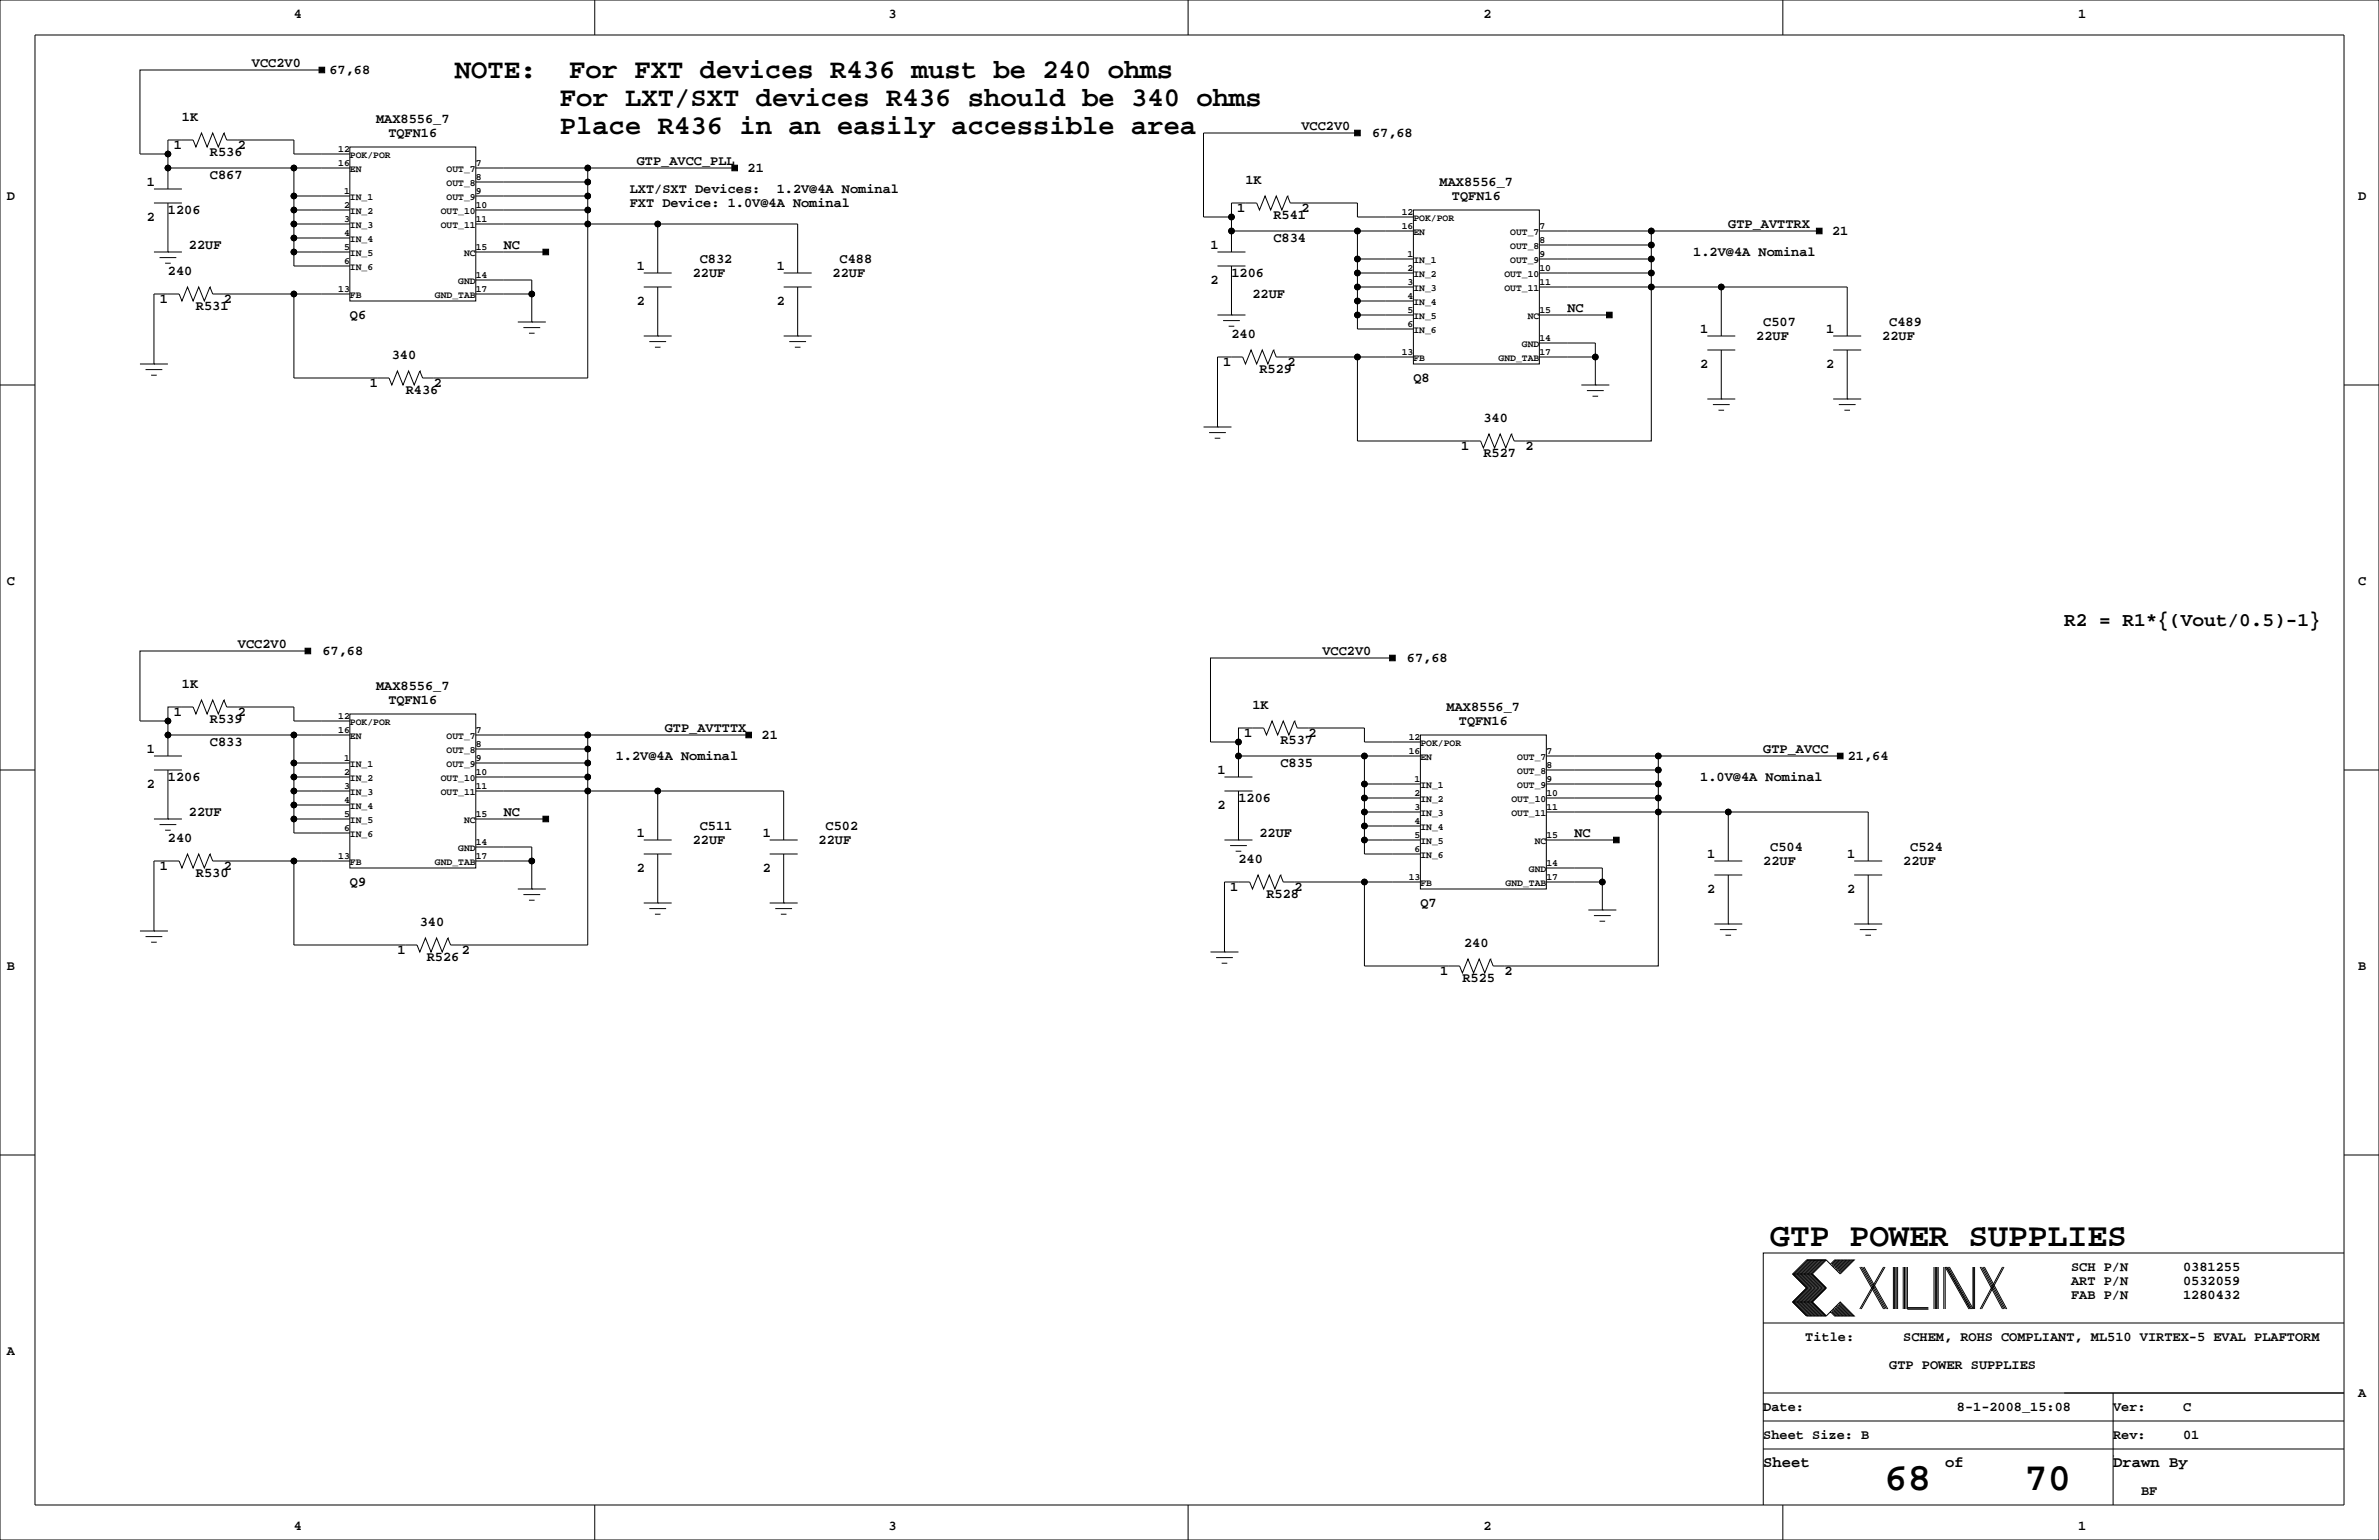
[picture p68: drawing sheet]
<svg xmlns="http://www.w3.org/2000/svg" width="432mm" height="279mm" viewBox="0 0 432 279" stroke-linecap="round" stroke-linejoin="round" font-family="sans-serif">
<defs><g id="words">
<g font-size="7.1">
<text x="342.1" y="270.3">68</text>
<text x="367.5" y="270.3">70</text>
</g>
<text font-size="6" x="321.3" y="226.1">GTP POWER SUPPLIES</text>
<g font-size="4.9">
<text x="82.5" y="14.2">NOTE:</text>
<text x="103.3" y="14.2">For FXT devices R436 must be 240 ohms</text>
<text x="101.6" y="19.3">For LXT/SXT devices R436 should be 340 ohms</text>
<text x="101.6" y="24.4">Place R436 in an easily accessible area</text>
</g>
<text font-size="3.5" x="374.6" y="113.6">R2 = R1*{(Vout/0.5)-1}</text>
<g font-size="2.8">
<text x="320" y="266.1">Sheet</text>
<text x="353.1" y="266.1">of</text>
<text x="383.5" y="266.1">Drawn By</text>
</g>
<g font-size="2.5">
<text x="53.3" y="3.3">4</text>
<text x="161.3" y="3.3">3</text>
<text x="269.2" y="3.3">2</text>
<text x="377.2" y="3.3">1</text>
<text x="45.7" y="12.2">VCC2V0</text>
<text x="59.8" y="13.5">67,68</text>
<text x="33" y="21.9">1K</text>
<text x="68.3" y="22.4">MAX8556_7</text>
<text x="236.2" y="23.6">VCC2V0</text>
<text x="31.5" y="27">1</text>
<text x="38.1" y="28.3">R536</text>
<text x="43.2" y="27">2</text>
<text x="70.5" y="24.9">TQFN16</text>
<text x="115.6" y="30">GTP_AVCC_PLL</text>
<text x="249" y="24.9">67,68</text>
<text x="26.7" y="33.8">1</text>
<text x="38.1" y="32.5">C867</text>
<text x="114.3" y="35.1">LXT/SXT Devices:</text>
<text x="135.7" y="31.2">21</text>
<text x="141" y="35.1">1.2V@4A Nominal</text>
<text x="226.1" y="33.4">1K</text>
<text x="261.3" y="33.8">MAX8556_7</text>
<text x="1.3" y="36.3">D</text>
<text x="26.7" y="40.1">2</text>
<text x="30.5" y="38.9">1206</text>
<text x="114.3" y="37.6">FXT Device: 1.0V@4A Nominal</text>
<text x="224.6" y="38.4">1</text>
<text x="231.1" y="39.7">R541</text>
<text x="236.2" y="38.4">2</text>
<text x="263.5" y="36.3">TQFN16</text>
<text x="313.7" y="41.4">GTP_AVTTRX</text>
<text x="428" y="36.3">D</text>
<text x="34.3" y="45.2">22UF</text>
<text x="91.4" y="45.2">NC</text>
<text x="127" y="47.8">C832</text>
<text x="152.4" y="47.8">C488</text>
<text x="219.7" y="45.2">1</text>
<text x="231.1" y="43.9">C834</text>
<text x="307.3" y="46.5">1.2V@4A Nominal</text>
<text x="332.5" y="42.7">21</text>
<text x="30.5" y="49.9">240</text>
<text x="115.6" y="49">1</text>
<text x="125.7" y="50.3">22UF</text>
<text x="141" y="49">1</text>
<text x="151.1" y="50.3">22UF</text>
<text x="219.7" y="51.6">2</text>
<text x="223.5" y="50.3">1206</text>
<text x="29" y="55">1</text>
<text x="35.6" y="56.2">R531</text>
<text x="40.6" y="55">2</text>
<text x="63.5" y="57.9">Q6</text>
<text x="115.6" y="55.4">2</text>
<text x="141" y="55.4">2</text>
<text x="227.3" y="54.1">22UF</text>
<text x="284.5" y="56.6">NC</text>
<text x="320" y="59.2">C507</text>
<text x="342.9" y="59.2">C489</text>
<text x="71.1" y="65.1">340</text>
<text x="223.5" y="61.3">240</text>
<text x="308.6" y="60.5">1</text>
<text x="318.8" y="61.7">22UF</text>
<text x="331.5" y="60.5">1</text>
<text x="341.6" y="61.7">22UF</text>
<text x="67.1" y="70.2">1</text>
<text x="73.7" y="71.5">R436</text>
<text x="78.7" y="70.2">2</text>
<text x="222" y="66.4">1</text>
<text x="228.6" y="67.7">R529</text>
<text x="233.7" y="66.4">2</text>
<text x="256.5" y="69.3">Q8</text>
<text x="308.6" y="66.8">2</text>
<text x="331.5" y="66.8">2</text>
<text x="269.2" y="76.5">340</text>
<text x="265.2" y="81.6">1</text>
<text x="269.2" y="82.9">R527</text>
<text x="276.9" y="81.6">2</text>
<text x="1.3" y="106.2">C</text>
<text x="428" y="106.2">C</text>
<text x="43.2" y="117.6">VCC2V0</text>
<text x="58.5" y="118.9">67,68</text>
<text x="240" y="118.9">VCC2V0</text>
<text x="33" y="124.8">1K</text>
<text x="68.3" y="125.2">MAX8556_7</text>
<text x="255.4" y="120.1">67,68</text>
<text x="31.5" y="129.9">1</text>
<text x="38.1" y="131.2">R539</text>
<text x="43.2" y="129.9">2</text>
<text x="70.5" y="127.8">TQFN16</text>
<text x="227.3" y="128.6">1K</text>
<text x="262.6" y="129">MAX8556_7</text>
<text x="264.8" y="131.6">TQFN16</text>
<text x="26.7" y="136.7">1</text>
<text x="38.1" y="135.4">C833</text>
<text x="111.8" y="137.9">1.2V@4A Nominal</text>
<text x="120.7" y="132.8">GTP_AVTTTX</text>
<text x="138.2" y="134.1">21</text>
<text x="225.8" y="133.7">1</text>
<text x="232.4" y="135">R537</text>
<text x="237.5" y="133.7">2</text>
<text x="320" y="136.7">GTP_AVCC</text>
<text x="335.4" y="137.9">21,64</text>
<text x="26.7" y="143">2</text>
<text x="30.5" y="141.7">1206</text>
<text x="221" y="140.5">1</text>
<text x="232.4" y="139.2">C835</text>
<text x="308.6" y="141.7">1.0V@4A Nominal</text>
<text x="34.3" y="148.1">22UF</text>
<text x="91.4" y="148.1">NC</text>
<text x="221" y="146.8">2</text>
<text x="224.8" y="145.5">1206</text>
<text x="30.5" y="152.7">240</text>
<text x="115.6" y="151.9">1</text>
<text x="125.7" y="153.2">22UF</text>
<text x="127" y="150.6">C511</text>
<text x="138.4" y="151.9">1</text>
<text x="148.6" y="153.2">22UF</text>
<text x="149.9" y="150.6">C502</text>
<text x="228.6" y="151.9">22UF</text>
<text x="285.8" y="151.9">NC</text>
<text x="309.9" y="155.7">1</text>
<text x="321.3" y="154.4">C504</text>
<text x="335.3" y="155.7">1</text>
<text x="346.7" y="154.4">C524</text>
<text x="29" y="157.8">1</text>
<text x="35.6" y="159.1">R530</text>
<text x="40.6" y="157.8">2</text>
<text x="63.5" y="160.8">Q9</text>
<text x="115.6" y="158.2">2</text>
<text x="138.4" y="158.2">2</text>
<text x="223.3" y="161.6">1</text>
<text x="224.8" y="156.6">240</text>
<text x="234.9" y="161.6">2</text>
<text x="320" y="157">22UF</text>
<text x="345.4" y="157">22UF</text>
<text x="76.2" y="168">340</text>
<text x="229.9" y="162.9">R528</text>
<text x="257.8" y="164.6">Q7</text>
<text x="309.9" y="162.1">2</text>
<text x="335.3" y="162.1">2</text>
<text x="72.2" y="173.1">1</text>
<text x="83.8" y="173.1">2</text>
<text x="265.7" y="171.8">240</text>
<text x="1.3" y="176">B</text>
<text x="77.5" y="174.3">R526</text>
<text x="261.4" y="176.9">1</text>
<text x="265.4" y="178.1">R525</text>
<text x="273.1" y="176.9">2</text>
<text x="428" y="176">B</text>
<text x="375.9" y="230.6">SCH P/N</text>
<text x="375.9" y="233.2">ART P/N</text>
<text x="396.2" y="230.6">0381255</text>
<text x="396.2" y="233.2">0532059</text>
<text x="375.9" y="235.7">FAB P/N</text>
<text x="396.2" y="235.7">1280432</text>
<text x="1.3" y="245.9">A</text>
<text x="327.7" y="243.3">Title:</text>
<text x="345.4" y="243.3">SCHEM, ROHS COMPLIANT, ML510 VIRTEX-5 EVAL PLAFTORM</text>
<text x="342.9" y="248.4">GTP POWER SUPPLIES</text>
<text x="320" y="256">Date:</text>
<text x="355.2" y="256">8-1-2008_15:08</text>
<text x="383.5" y="256">Ver:</text>
<text x="396.2" y="256">C</text>
<text x="428" y="253.5">A</text>
<text x="320" y="261.1">Sheet Size: B</text>
<text x="383.5" y="261.1">Rev:</text>
<text x="396.2" y="261.1">01</text>
<text x="388.6" y="271.3">BF</text>
<text x="53.3" y="277.6">4</text>
<text x="161.3" y="277.6">3</text>
<text x="269.2" y="277.6">2</text>
<text x="377.2" y="277.6">1</text>
</g>
<g font-size="1.8">
<text x="61.4" y="27.6">12</text>
<text x="63.5" y="28.6">POK/POR</text>
<text x="61.4" y="30.1">16</text>
<text x="62.4" y="35.2">1</text>
<text x="63.5" y="31.1">EN</text>
<text x="81.1" y="33.7">OUT_8</text>
<text x="81.1" y="31.1">OUT_7</text>
<text x="86.4" y="30.1">7</text>
<text x="86.4" y="32.7">8</text>
<text x="86.4" y="35.2">9</text>
<text x="62.4" y="37.7">2</text>
<text x="62.4" y="40.3">3</text>
<text x="63.5" y="41.3">IN_3</text>
<text x="63.5" y="36.2">IN_1</text>
<text x="63.5" y="38.8">IN_2</text>
<text x="80" y="38.8">OUT_10</text>
<text x="80" y="41.3">OUT_11</text>
<text x="81.1" y="36.2">OUT_9</text>
<text x="86.4" y="40.3">11</text>
<text x="86.4" y="37.7">10</text>
<text x="254.4" y="39">12</text>
<text x="254.4" y="41.5">16</text>
<text x="256.5" y="40">POK/POR</text>
<text x="279.4" y="41.5">7</text>
<text x="62.4" y="45.4">5</text>
<text x="62.4" y="42.8">4</text>
<text x="62.4" y="47.9">6</text>
<text x="63.5" y="43.8">IN_4</text>
<text x="63.5" y="46.4">IN_5</text>
<text x="84.2" y="46.4">NC</text>
<text x="86.4" y="45.4">15</text>
<text x="255.5" y="46.6">1</text>
<text x="256.5" y="47.6">IN_1</text>
<text x="256.5" y="42.6">EN</text>
<text x="274.1" y="47.6">OUT_9</text>
<text x="274.1" y="45.1">OUT_8</text>
<text x="274.1" y="42.6">OUT_7</text>
<text x="279.4" y="44.1">8</text>
<text x="279.4" y="46.6">9</text>
<text x="61.4" y="53">13</text>
<text x="63.5" y="48.9">IN_6</text>
<text x="63.5" y="54">FB</text>
<text x="79" y="54">GND_TAB</text>
<text x="83.2" y="51.5">GND</text>
<text x="86.4" y="53">17</text>
<text x="86.4" y="50.4">14</text>
<text x="255.5" y="49.2">2</text>
<text x="255.5" y="51.7">3</text>
<text x="256.5" y="52.7">IN_3</text>
<text x="256.5" y="50.2">IN_2</text>
<text x="273" y="50.2">OUT_10</text>
<text x="273" y="52.7">OUT_11</text>
<text x="279.4" y="51.7">11</text>
<text x="279.4" y="49.2">10</text>
<text x="255.5" y="56.8">5</text>
<text x="255.5" y="54.2">4</text>
<text x="255.5" y="59.3">6</text>
<text x="256.5" y="55.3">IN_4</text>
<text x="256.5" y="57.8">IN_5</text>
<text x="277.3" y="57.8">NC</text>
<text x="279.4" y="56.8">15</text>
<text x="254.4" y="64.4">13</text>
<text x="256.5" y="60.3">IN_6</text>
<text x="256.5" y="65.4">FB</text>
<text x="272" y="65.4">GND_TAB</text>
<text x="276.2" y="62.9">GND</text>
<text x="279.4" y="64.4">17</text>
<text x="279.4" y="61.9">14</text>
<text x="61.4" y="130.4">12</text>
<text x="63.5" y="131.5">POK/POR</text>
<text x="61.4" y="133">16</text>
<text x="63.5" y="134">EN</text>
<text x="81.1" y="136.5">OUT_8</text>
<text x="81.1" y="134">OUT_7</text>
<text x="86.4" y="135.5">8</text>
<text x="86.4" y="133">7</text>
<text x="255.7" y="134.3">12</text>
<text x="255.7" y="136.8">16</text>
<text x="257.8" y="137.8">EN</text>
<text x="257.8" y="135.3">POK/POR</text>
<text x="275.4" y="137.8">OUT_7</text>
<text x="280.7" y="136.8">7</text>
<text x="62.4" y="143.1">3</text>
<text x="62.4" y="138.1">1</text>
<text x="62.4" y="140.6">2</text>
<text x="63.5" y="139.1">IN_1</text>
<text x="63.5" y="141.6">IN_2</text>
<text x="80" y="141.6">OUT_10</text>
<text x="81.1" y="139.1">OUT_9</text>
<text x="86.4" y="140.6">10</text>
<text x="86.4" y="138.1">9</text>
<text x="86.4" y="143.1">11</text>
<text x="256.8" y="141.9">1</text>
<text x="257.8" y="142.9">IN_1</text>
<text x="275.4" y="142.9">OUT_9</text>
<text x="275.4" y="140.4">OUT_8</text>
<text x="280.7" y="139.3">8</text>
<text x="280.7" y="141.9">9</text>
<text x="62.4" y="145.7">4</text>
<text x="62.4" y="148.2">5</text>
<text x="63.5" y="146.7">IN_4</text>
<text x="63.5" y="144.2">IN_3</text>
<text x="63.5" y="149.2">IN_5</text>
<text x="80" y="144.2">OUT_11</text>
<text x="84.2" y="149.2">NC</text>
<text x="86.4" y="148.2">15</text>
<text x="256.8" y="144.4">2</text>
<text x="256.8" y="147">3</text>
<text x="256.8" y="149.5">4</text>
<text x="257.8" y="148">IN_3</text>
<text x="257.8" y="145.4">IN_2</text>
<text x="274.3" y="145.4">OUT_10</text>
<text x="274.3" y="148">OUT_11</text>
<text x="280.7" y="147">11</text>
<text x="280.7" y="144.4">10</text>
<text x="61.4" y="155.8">13</text>
<text x="62.4" y="150.8">6</text>
<text x="63.5" y="151.8">IN_6</text>
<text x="83.2" y="154.3">GND</text>
<text x="86.4" y="153.3">14</text>
<text x="86.4" y="155.8">17</text>
<text x="256.8" y="152">5</text>
<text x="256.8" y="154.6">6</text>
<text x="257.8" y="155.6">IN_6</text>
<text x="257.8" y="150.5">IN_4</text>
<text x="257.8" y="153.1">IN_5</text>
<text x="278.6" y="153.1">NC</text>
<text x="280.7" y="152">15</text>
<text x="63.5" y="156.9">FB</text>
<text x="79" y="156.9">GND_TAB</text>
<text x="255.7" y="159.7">13</text>
<text x="257.8" y="160.7">FB</text>
<text x="273.3" y="160.7">GND_TAB</text>
<text x="277.5" y="158.1">GND</text>
<text x="280.7" y="159.7">17</text>
<text x="280.7" y="157.1">14</text>
</g>
</g></defs>
<g fill="none" stroke="#000" stroke-width=".18">
<path d="M0 0h431.8v279.4h-431.8zM6.3 6.3h419.1v266.7h-419zM58.4 12.7h-33v15.2h5.1M107.9 0v6.3M215.6 0v6.3M323.6 0v6.3M27.9 36.8h5.1M27.9 34.3h5.1M30.5 27.9v6.4M30.5 30.5h22.8M30.5 36.8v8.9M40.6 24.1h.1"/>
<path d="M40.6 24.1l-1 2.6-1-2.6-1 2.6-1-2.6-1 2.6-.5-1.3h-4.6v2.5M40.6 24.1l.5 1.3h12.2v2.5h10.2M53.3 35.6h10.2M63.5 26.7h22.9v27.9h-22.9zM63.5 38.1h-10.2v2.5M63.5 30.5h-10.2v7.6M86.4 35.6h20.3M86.4 30.5h46.9M86.4 38.1h20.3M86.4 33h20.3M106.7 30.5v38.1h-30l-.5-1.3M233.7 35.6h.1"/>
<path d="M233.7 35.6l-1 2.5-1.1-2.5-1 2.5-1-2.5-1 2.5-.5-1.3h-4.6v8.9M233.7 35.6l.5 1.2h12.2v2.6h10.1M246.4 24.1h-28v15.3h5.1M256.5 38.1h22.9v27.9h-22.9zM27.9 45.7h5.1M29 46.7h3M30 47.8h1M30.5 45.7h.1M38.1 52.1h.1M38.1 52.1l-1 2.5-1-2.5-1 2.5-1.1-2.5-1 2.5-.5-1.3h-4.6v12.7M38.1 52.1l.5 1.2h14.7M53.3 45.7h10.2"/>
<path d="M63.5 43.2h-10.2v5.1h10.2M63.5 40.6h-10.2v2.6M63.5 53.3h-10.2v15.3h17.3l.5 1.3 1-2.6 1.1 2.6 1-2.6 1 2.6 1-2.6M86.4 40.6h58.4v8.9M86.4 45.7h12.7M86.4 53.3h10.1M86.4 50.8h10.1v7.6M94 58.4h5.1M95 59.4h3M96.5 58.4h.1M116.8 49.5h5.1M116.8 52.1h5.1"/>
<path d="M119.4 40.6v8.9M119.4 52.1v8.9M142.2 49.5h5.1M142.2 52.1h5.1M144.8 52.1v8.9M221 57.2h5.1M221 45.7h5.1M221 48.3h5.1M222 58.2h3M223 59.2h1M223.5 57.2h.1M223.5 41.9h33"/>
<path d="M223.5 48.3v8.8M246.4 49.5h10.1M246.4 52.1h10.1M246.4 41.9v5.1M246.4 54.6h10.1M256.5 57.2h-10.1v2.5h10.1M256.5 47h-10.1v10.2M279.4 49.5h20.3M279.4 47h20.3M279.4 44.4h20.3M279.4 41.9h50.8M279.4 52.1h55.9v8.9"/>
<path d="M279.4 57.2h12.7M299.7 41.9v38.1h-24.9l-.5-1.3M312.4 52.1v8.9M0 69.8h6.3M25.4 66h5.1M26.4 67.1h3.1M27.4 68.1h1M27.9 66h.1M76.2 67.3h.1M96 60.5h1M116.8 61h5.1M117.9 62h3"/>
<path d="M118.9 63h1M119.4 61h.1M142.2 61h5.1M143.3 62h3M144.3 63h1M144.8 61h.1M218.4 77.5h5.1M219.5 78.5h3M220.5 79.5h1M221 77.5h.1M231.1 63.5h.1M231.1 63.5l-1 2.5-1-2.5-1 2.5-1-2.5-1 2.5-.5-1.2h-4.6v12.7"/>
<path d="M231.1 63.5l.5 1.3h24.9M246.4 64.8v15.2h22.3l.5 1.3 1.1-2.6 1 2.6 1-2.6 1 2.6 1-2.6M274.3 78.7h.1M279.4 62.2h10.2v7.6M279.4 64.8h10.2M287 69.8h5.1M288 70.9h3.1M289.1 71.9h1M289.6 69.8h.1M309.9 61h5.1M309.9 72.4h5.1M309.9 63.5h5.1"/>
<path d="M310.9 73.4h3M311.9 74.4h1M312.4 72.4h.1M312.4 63.5v8.9M332.7 61h5.1M332.7 72.4h5.1M332.7 63.5h5.1M333.8 73.4h3M334.8 74.4h1M335.3 72.4h.1M335.3 63.5v8.9M425.4 69.8h6.4"/>
<path d="M55.9 118.1h-30.5v12.7h5.1v-2.5h4.6l.5 1.2 1-2.5 1 2.5 1-2.5 1 2.5 1-2.5M252.7 119.4h-33v15.2h5.1M0 139.7h6.3M27.9 139.7h5.1M27.9 137.2h5.1M30.5 133.3h33M30.5 130.8v6.4M30.5 139.7v8.9M40.6 127h.1M40.6 127l.5 1.3h12.2v2.5h10.2M53.3 138.4h10.2M53.3 133.3v17.8h10.2"/>
<path d="M63.5 129.5h22.9v28h-22.9zM86.4 138.4h20.3M86.4 135.9h20.3M86.4 133.3h49.5M106.7 133.4v38h-24.9l-.5-1.2M224.8 137.2h33M234.9 130.8l-1 2.5-1-2.5-1 2.5-1-2.5-1 2.5-.5-1.2h-4.6v8.9M234.9 130.8h.1M235 130.8l.5 1.3h12.1v2.5h10.2M247.6 137.2v17.7h10.2M257.8 133.3h22.9v28h-22.9zM280.7 139.7h20.3"/>
<path d="M280.7 137.2h53.3M301 137.2v38.1h-30l-.5-1.3M425.4 139.7h6.4M27.9 148.6h5.1M29 149.6h3M30 150.6h1M30.5 148.6h.1M38.1 154.9h.1M38.1 154.9l-1 2.6-1-2.6-1 2.6-1.1-2.6-1 2.6-.5-1.3h-4.6v12.7M38.1 154.9l.5 1.3h14.7M53.3 143.5h10.2M53.3 141h10.2"/>
<path d="M53.3 148.6h10.2M53.3 146h10.2M63.5 156.2h-10.2v15.2h22.4l.5 1.3 1-2.5 1 2.5 1-2.5 1.1 2.5 1-2.5M86.4 153.7h10.1v2.5h-10.1M86.4 143.5h55.8v8.9M86.4 141h20.3M86.4 148.6h12.7M96.5 156.2v5.1M116.8 152.4h5.1M116.8 154.9h5.1M119.4 143.5v8.9M119.4 154.9v8.9"/>
<path d="M139.7 152.4h5.1M139.7 154.9h5.1M142.2 154.9v8.9M222.2 143.5h5.1M222.3 141h5M222.3 152.4h5M223.3 153.4h3M224.3 154.4h1M224.8 152.4h.1M224.8 143.5v8.9M232.4 158.8h.1M232.4 158.8l-1 2.5-1-2.5-1 2.5-1.1-2.5-1 2.5-.5-1.3h-4.6v12.7"/>
<path d="M232.4 158.8l.5 1.2h24.9M247.6 144.8h10.2M247.6 142.2h10.2M247.6 147.3h10.2M247.6 152.4h10.2M247.6 149.9h10.2M280.7 157.5h10.1v2.5h-10.1M280.7 144.8h20.3M280.7 142.2h20.3M280.7 147.3h58.4v8.9M280.7 152.4h12.7M311.1 158.8h5.1"/>
<path d="M311.2 156.2h5M313.7 147.3v8.9M313.7 158.8v8.8M336.5 158.8h5.1M336.6 156.2h5M339.1 158.8v8.8M25.4 168.9h5.1M26.4 169.9h3.1M27.4 170.9h1M27.9 168.9h.1M81.3 170.2h.1M94 161.3h5.1"/>
<path d="M95 162.3h3M96 163.3h1M96.5 161.3h.1M116.8 163.8h5.1M117.9 164.8h3M118.9 165.9h1M119.4 163.8h.1M139.7 163.8h5.1M140.7 164.8h3.1M141.7 165.9h1M142.2 163.8h.1M219.7 172.7h5.1"/>
<path d="M220.7 173.7h3.1M221.7 174.8h1.1M222.2 172.7h.1M247.6 160v15.3h17.3l.5 1.2 1-2.5 1.1 2.5 1-2.5 1 2.5 1-2.5M270.5 174h.1M288.3 165.1h5.1M289.3 166.1h3.1M290.3 167.1h1M290.8 165.1h.1M290.8 160v5.1M311.2 167.6h5M312.2 168.7h3"/>
<path d="M313.2 169.7h1M313.7 167.6h.1M336.6 167.6h5M337.6 168.7h3M338.6 169.7h1M339.1 167.6h.1M0 209.5h6.3M425.4 209.5h6.4M325.4 236.2h3.5M325.4 231.1h3.5M325.4 236.2l2.5 2.6h3.6M325.4 231.1l2.5 2.6-2.5 2.5"/>
<path d="M328.2 228.6l-2.6 2.5 2.6 2.6-2.6 2.5 2.6 2.6M328.4 228.6l-2.5 2.5 2.5 2.6-2.5 2.5 2.5 2.6M328.7 228.6l-2.6 2.5 2.6 2.6-2.6 2.5 2.6 2.6M328.9 231.1l2.6 2.6-2.6 2.5M328.9 236.2l2.6 2.6M328.9 228.6l-2.5 2.5 2.5 2.6-2.5 2.5 2.5 2.6M329.2 228.6l-2.6 2.5 2.6 2.6-2.6 2.5 2.6 2.6M329.4 228.6l-2.5 2.5 2.5 2.6-2.5 2.5 2.5 2.6M329.7 228.6l-2.5 2.5 2.5 2.6-2.5 2.5 2.5 2.6M329.9 228.6l-2.5 2.5 2.5 2.6-2.5 2.5 2.5 2.6M330.2 228.6l-2.5 2.5 2.5 2.6-2.5 2.5 2.5 2.6M330.5 228.6l-2.6 2.5 2.6 2.6-2.6 2.5 2.6 2.6"/>
<path d="M330.7 228.6l-2.5 2.5 2.5 2.6-2.5 2.5 2.5 2.6M331 228.6l-2.6 2.5 2.6 2.6-2.6 2.5 2.6 2.6M331.2 228.6l-2.5 2.5 2.5 2.6-2.5 2.5 2.5 2.6M331.5 228.6l2.5 2.5 2.6-2.5h-3.6l-.8 .8M331.5 228.6h-3.6l-2.5 2.5M331.5 228.6l-2.6 2.5M332.2 238l.8 .8h3.6l-2.6-2.6-2.5 2.6M332.5 237.7l1 1.1M332.5 238l.7 .8M332.7 237.5l1.3 1.3M332.7 237.7l1.1 1.1M333 237.2l1.5 1.6"/>
<path d="M333 237.5l1.3 1.3M333.2 228.6l-.7 .8M333.2 237l1.8 1.8M333.2 237.2l1.6 1.6M333.5 228.6l-1 1M333.5 236.7l2 2.1M333.5 237l1.8 1.8M333.8 228.6l-1.1 1M333.8 236.5l2.2 2.3M333.8 236.7l2 2.1M334 228.6l-1.3 1.3M334 236.5l2.3 2.3"/>
<path d="M334.3 228.6l-1.3 1.3M334.5 228.6l-1.5 1.5M334.8 228.6l-1.6 1.5M335 228.6l-1.8 1.8M335.3 228.6l-1.8 1.8M335.5 228.6l-2 2M335.8 228.6l-2 2M336 228.6l-2.2 2.3M336.3 228.6l-2.3 2.3M337.6 229.9l4.3 7.6M337.8 229.9l4.3 7.6M338.1 229.9l4.3 7.6"/>
<path d="M338.3 229.9l4.3 7.6M341.9 229.9l-4.3 7.6M342.1 229.9l-4.3 7.6M343.7 229.9v7.6M343.9 229.9v7.6M344.2 229.9v7.6M344.4 229.9v7.6M345.4 229.9v7.6M345.7 229.9v7.6M345.9 229.9v7.6M346.2 237.2h3.8M346.2 229.9v7.6h3.8"/>
<path d="M351 229.9v7.6M351.3 229.9v7.6M351.5 229.9v7.6M351.8 229.9v7.6M352.8 229.9v7.6M353.1 237.5v-7.6l4.3 7.6M353.3 229.9l4.3 7.6M353.6 229.9l4.3 7.6M353.8 229.9l4.3 7.6v-7.6M358.4 229.9v7.6M359.4 229.9l4.1 7.6M359.7 229.9l4 7.6"/>
<path d="M359.9 229.9l4.1 7.6M360.2 229.9l4 7.6M363.5 229.9l-4.1 7.6M363.7 229.9l-4 7.6M425.4 227.3h-105.4v35.6M320 257.8h105.4M320 252.7h105.4M320 240h105.4M383.5 252.7v20.3M107.9 273v6.4M215.6 273v6.4M320 262.9v10.1"/>
<path d="M320 262.9h105.4M323.6 273v6.4M383.5 264.2h.1"/>
<circle cx="30.5" cy="30.5" r=".51"/>
<circle cx="30.5" cy="27.9" r=".51"/>
<circle cx="53.3" cy="35.6" r=".51"/>
<circle cx="53.3" cy="30.5" r=".51"/>
<circle cx="53.3" cy="38.1" r=".51"/>
<circle cx="106.7" cy="33" r=".51"/>
<circle cx="106.7" cy="30.5" r=".51"/>
<circle cx="106.7" cy="35.6" r=".51"/>
<circle cx="106.7" cy="38.1" r=".51"/>
<circle cx="223.5" cy="39.4" r=".51"/>
<circle cx="53.3" cy="45.7" r=".51"/>
<circle cx="53.3" cy="43.2" r=".51"/>
<circle cx="53.3" cy="40.6" r=".51"/>
<circle cx="53.3" cy="53.3" r=".51"/>
<circle cx="96.5" cy="53.3" r=".51"/>
<circle cx="106.7" cy="40.6" r=".51"/>
<circle cx="119.4" cy="40.6" r=".51"/>
<circle cx="223.5" cy="41.9" r=".51"/>
<circle cx="246.4" cy="57.2" r=".51"/>
<circle cx="246.4" cy="54.6" r=".51"/>
<circle cx="246.4" cy="49.5" r=".51"/>
<circle cx="246.4" cy="47" r=".51"/>
<circle cx="246.4" cy="52.1" r=".51"/>
<circle cx="246.4" cy="41.9" r=".51"/>
<circle cx="299.7" cy="44.5" r=".51"/>
<circle cx="299.7" cy="52.1" r=".51"/>
<circle cx="299.7" cy="41.9" r=".51"/>
<circle cx="299.7" cy="49.5" r=".51"/>
<circle cx="299.7" cy="47" r=".51"/>
<circle cx="312.4" cy="52.1" r=".51"/>
<circle cx="246.4" cy="64.8" r=".51"/>
<circle cx="289.6" cy="64.8" r=".51"/>
<circle cx="30.5" cy="133.4" r=".51"/>
<circle cx="30.5" cy="130.8" r=".51"/>
<circle cx="53.3" cy="138.4" r=".51"/>
<circle cx="53.3" cy="133.4" r=".51"/>
<circle cx="106.7" cy="138.4" r=".51"/>
<circle cx="106.7" cy="135.9" r=".51"/>
<circle cx="106.7" cy="133.3" r=".51"/>
<circle cx="224.8" cy="134.6" r=".51"/>
<circle cx="224.8" cy="137.2" r=".51"/>
<circle cx="247.6" cy="137.2" r=".51"/>
<circle cx="301" cy="137.2" r=".51"/>
<circle cx="301" cy="139.7" r=".51"/>
<circle cx="53.3" cy="146.1" r=".51"/>
<circle cx="53.3" cy="143.5" r=".51"/>
<circle cx="53.3" cy="156.2" r=".51"/>
<circle cx="53.3" cy="148.6" r=".51"/>
<circle cx="53.3" cy="141" r=".51"/>
<circle cx="96.5" cy="156.2" r=".51"/>
<circle cx="106.7" cy="141" r=".51"/>
<circle cx="106.7" cy="143.5" r=".51"/>
<circle cx="119.4" cy="143.5" r=".51"/>
<circle cx="247.6" cy="144.8" r=".51"/>
<circle cx="247.6" cy="142.2" r=".51"/>
<circle cx="247.6" cy="149.9" r=".51"/>
<circle cx="247.6" cy="152.4" r=".51"/>
<circle cx="247.6" cy="147.3" r=".51"/>
<circle cx="301" cy="147.3" r=".51"/>
<circle cx="301" cy="142.2" r=".51"/>
<circle cx="301" cy="144.8" r=".51"/>
<circle cx="313.7" cy="147.3" r=".51"/>
<circle cx="247.6" cy="160" r=".51"/>
<circle cx="290.8" cy="160" r=".51"/>
</g>
<g fill="#000" stroke="#000" stroke-width=".18">
<path d="M57.9 12.2h1v1h-1z" fill-rule="evenodd"/>
<path d="M132.8 30h1.1v1h-1.1z" fill-rule="evenodd"/>
<path d="M245.9 23.6h1v1h-1z" fill-rule="evenodd"/>
<path d="M98.6 45.2h1v1h-1z" fill-rule="evenodd"/>
<path d="M291.6 56.6h1v1.1h-1z" fill-rule="evenodd"/>
<path d="M329.7 41.4h1v1h-1z" fill-rule="evenodd"/>
<path d="M55.4 117.6h1v1h-1z" fill-rule="evenodd"/>
<path d="M252.2 118.9h1v1h-1z" fill-rule="evenodd"/>
<path d="M135.4 132.8h1v1.1h-1z" fill-rule="evenodd"/>
<path d="M333.5 136.7h1v1h-1z" fill-rule="evenodd"/>
<path d="M98.6 148.1h1v1h-1z" fill-rule="evenodd"/>
<path d="M292.9 151.9h1v1h-1z" fill-rule="evenodd"/>
<circle cx="30.5" cy="30.5" r=".51"/>
<circle cx="30.5" cy="27.9" r=".51"/>
<circle cx="53.3" cy="35.6" r=".51"/>
<circle cx="53.3" cy="30.5" r=".51"/>
<circle cx="53.3" cy="38.1" r=".51"/>
<circle cx="106.7" cy="33" r=".51"/>
<circle cx="106.7" cy="30.5" r=".51"/>
<circle cx="106.7" cy="35.6" r=".51"/>
<circle cx="106.7" cy="38.1" r=".51"/>
<circle cx="223.5" cy="39.4" r=".51"/>
<circle cx="53.3" cy="45.7" r=".51"/>
<circle cx="53.3" cy="43.2" r=".51"/>
<circle cx="53.3" cy="40.6" r=".51"/>
<circle cx="53.3" cy="53.3" r=".51"/>
<circle cx="96.5" cy="53.3" r=".51"/>
<circle cx="106.7" cy="40.6" r=".51"/>
<circle cx="119.4" cy="40.6" r=".51"/>
<circle cx="223.5" cy="41.9" r=".51"/>
<circle cx="246.4" cy="57.2" r=".51"/>
<circle cx="246.4" cy="54.6" r=".51"/>
<circle cx="246.4" cy="49.5" r=".51"/>
<circle cx="246.4" cy="47" r=".51"/>
<circle cx="246.4" cy="52.1" r=".51"/>
<circle cx="246.4" cy="41.9" r=".51"/>
<circle cx="299.7" cy="44.5" r=".51"/>
<circle cx="299.7" cy="52.1" r=".51"/>
<circle cx="299.7" cy="41.9" r=".51"/>
<circle cx="299.7" cy="49.5" r=".51"/>
<circle cx="299.7" cy="47" r=".51"/>
<circle cx="312.4" cy="52.1" r=".51"/>
<circle cx="246.4" cy="64.8" r=".51"/>
<circle cx="289.6" cy="64.8" r=".51"/>
<circle cx="30.5" cy="133.4" r=".51"/>
<circle cx="30.5" cy="130.8" r=".51"/>
<circle cx="53.3" cy="138.4" r=".51"/>
<circle cx="53.3" cy="133.4" r=".51"/>
<circle cx="106.7" cy="138.4" r=".51"/>
<circle cx="106.7" cy="135.9" r=".51"/>
<circle cx="106.7" cy="133.3" r=".51"/>
<circle cx="224.8" cy="134.6" r=".51"/>
<circle cx="224.8" cy="137.2" r=".51"/>
<circle cx="247.6" cy="137.2" r=".51"/>
<circle cx="301" cy="137.2" r=".51"/>
<circle cx="301" cy="139.7" r=".51"/>
<circle cx="53.3" cy="146.1" r=".51"/>
<circle cx="53.3" cy="143.5" r=".51"/>
<circle cx="53.3" cy="156.2" r=".51"/>
<circle cx="53.3" cy="148.6" r=".51"/>
<circle cx="53.3" cy="141" r=".51"/>
<circle cx="96.5" cy="156.2" r=".51"/>
<circle cx="106.7" cy="141" r=".51"/>
<circle cx="106.7" cy="143.5" r=".51"/>
<circle cx="119.4" cy="143.5" r=".51"/>
<circle cx="247.6" cy="144.8" r=".51"/>
<circle cx="247.6" cy="142.2" r=".51"/>
<circle cx="247.6" cy="149.9" r=".51"/>
<circle cx="247.6" cy="152.4" r=".51"/>
<circle cx="247.6" cy="147.3" r=".51"/>
<circle cx="301" cy="147.3" r=".51"/>
<circle cx="301" cy="142.2" r=".51"/>
<circle cx="301" cy="144.8" r=".51"/>
<circle cx="313.7" cy="147.3" r=".51"/>
<circle cx="247.6" cy="160" r=".51"/>
<circle cx="290.8" cy="160" r=".51"/>
</g>
<use href="#words"/>
</svg>
